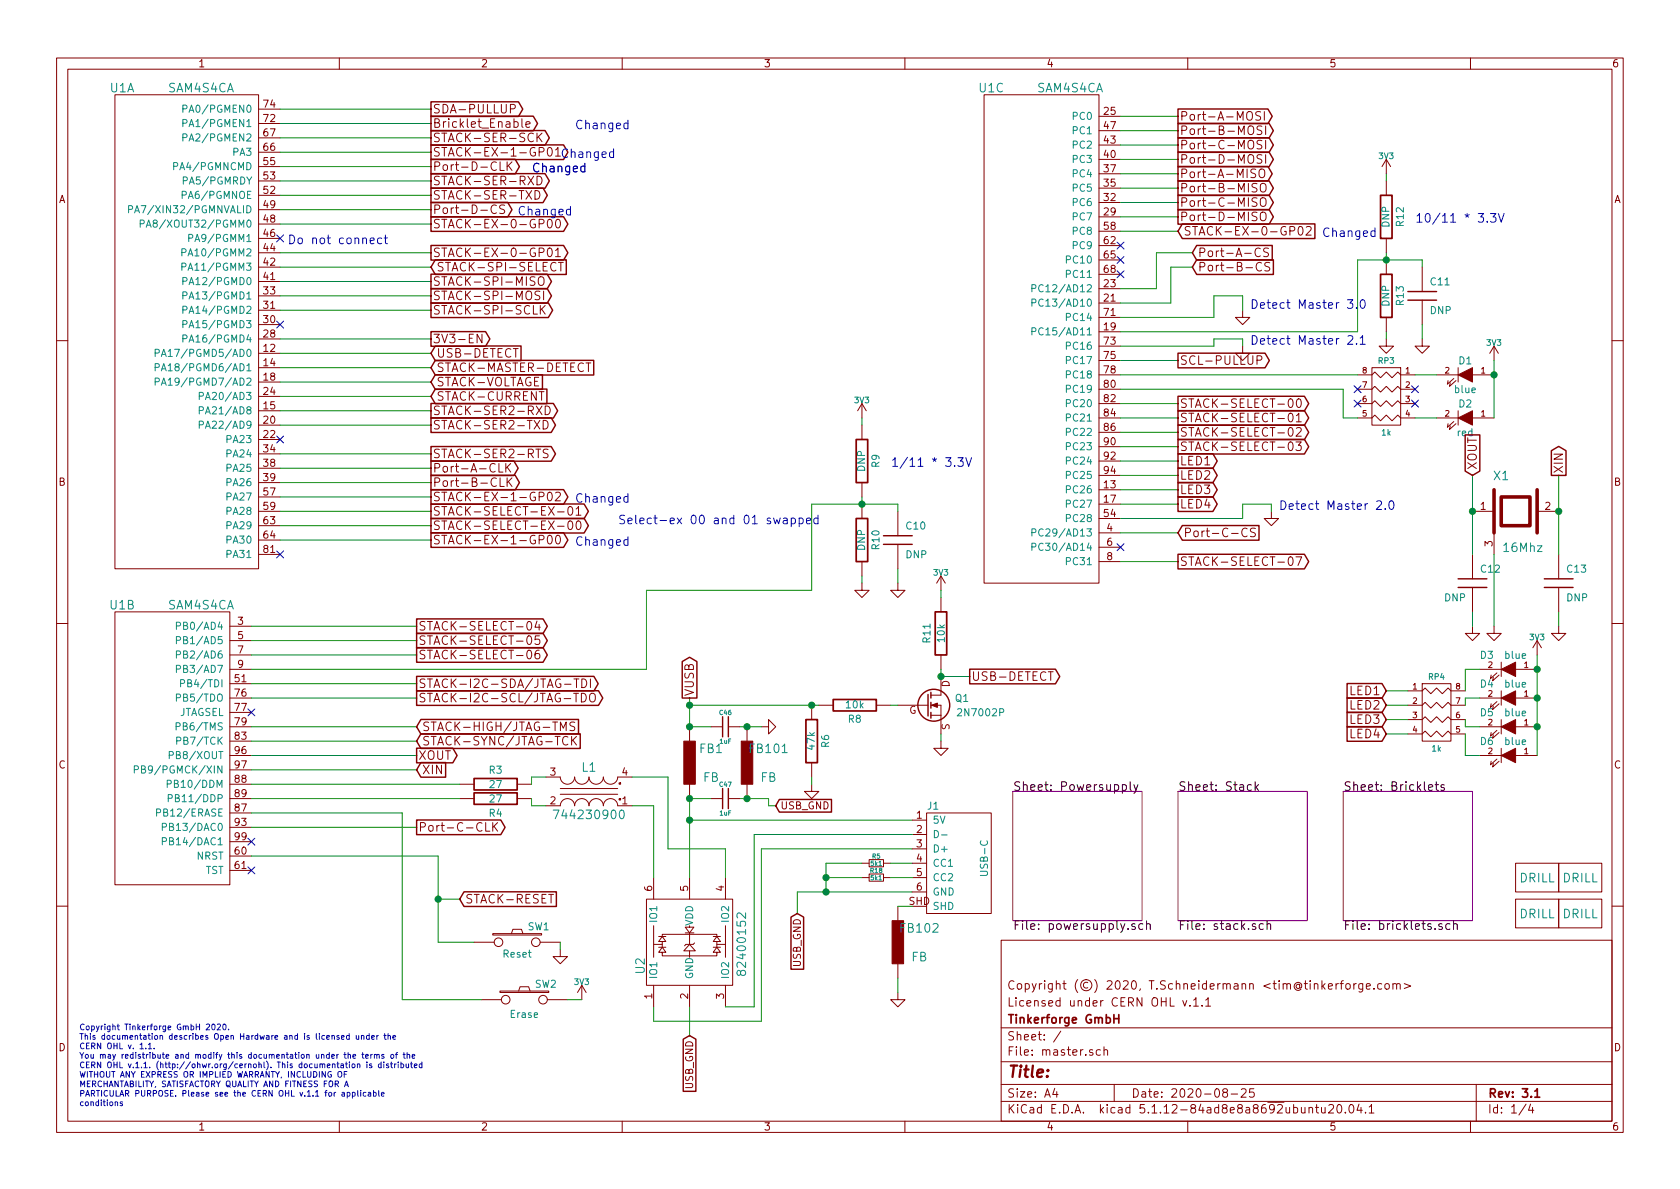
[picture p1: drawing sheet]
<svg xmlns="http://www.w3.org/2000/svg" width="297mm" height="210mm" viewBox="0 0 297 210" stroke-linecap="round" stroke-linejoin="round" font-family="sans-serif">
<defs><g id="words">
<text font-size="2.8" fill="#840000" x="178" y="190.5">Title:</text>
<g font-size="2.1" fill="#008484">
<text x="19.5" y="16.3">U1A</text>
<text x="29.8" y="16.3">SAM4S4CA</text>
<text x="173.2" y="16.3">U1C</text>
<text x="183.5" y="16.3">SAM4S4CA</text>
<text x="264.1" y="84.9">X1</text>
<text x="266" y="97.6">16Mhz</text>
<text x="19.5" y="107.8">U1B</text>
<text x="29.8" y="107.8">SAM4S4CA</text>
<text x="102.9" y="136.5">L1</text>
<text x="123.7" y="133.2">FB1</text>
<text x="132.7" y="133.2">FB101</text>
<text x="124.3" y="138.2">FB</text>
<text x="134.5" y="138.2">FB</text>
<text x="98.8" y="144.9">744230900</text>
<text x="268.7" y="156">DRILL</text>
<text x="276.3" y="156">DRILL</text>
<text x="159.4" y="164.9">FB102</text>
<text x="268.7" y="162.4">DRILL</text>
<text x="276.3" y="162.4">DRILL</text>
<text x="114" y="172.2" transform="rotate(-90 114 172.2)">U2</text>
<text x="131.9" y="171.7" transform="rotate(-90 131.9 171.7)">82400152</text>
<text x="161.2" y="170">FB</text>
</g>
<g font-size="2.1" fill="#840000">
<text x="76.5" y="22.6">Bricklet_Enable</text>
<text x="76.5" y="20.1">SDA-PULLUP</text>
<text x="208.5" y="23.9">Port-B-MOSI</text>
<text x="208.5" y="21.3">Port-A-MOSI</text>
<text x="76.5" y="27.7">STACK-EX-1-GP01</text>
<text x="76.5" y="25.1">STACK-SER-SCK</text>
<text x="208.5" y="29">Port-D-MOSI</text>
<text x="208.5" y="26.4">Port-C-MOSI</text>
<text x="76.5" y="30.2">Port-D-CLK</text>
<text x="76.5" y="35.3">STACK-SER-TXD</text>
<text x="76.5" y="32.8">STACK-SER-RXD</text>
<text x="208.5" y="34">Port-B-MISO</text>
<text x="208.5" y="31.5">Port-A-MISO</text>
<text x="76.5" y="37.8">Port-D-CS</text>
<text x="76.5" y="40.4">STACK-EX-0-GP00</text>
<text x="208.5" y="39.1">Port-D-MISO</text>
<text x="208.5" y="36.6">Port-C-MISO</text>
<text x="209.2" y="41.7">STACK-EX-0-GP02</text>
<text x="76.5" y="45.5">STACK-EX-0-GP01</text>
<text x="211.7" y="45.5">Port-A-CS</text>
<text x="76.5" y="50.5">STACK-SPI-MISO</text>
<text x="76.5" y="53.1">STACK-SPI-MOSI</text>
<text x="77.1" y="48">STACK-SPI-SELECT</text>
<text x="211.7" y="48">Port-B-CS</text>
<text x="76.5" y="55.6">STACK-SPI-SCLK</text>
<text x="76.5" y="60.7">3V3-EN</text>
<text x="77.1" y="65.8">STACK-MASTER-DETECT</text>
<text x="77.1" y="63.2">USB-DETECT</text>
<text x="208.5" y="64.5">SCL-PULLUP</text>
<text x="77.1" y="70.9">STACK-CURRENT</text>
<text x="77.1" y="68.3">STACK-VOLTAGE</text>
<text x="76.5" y="73.4">STACK-SER2-RXD</text>
<text x="76.5" y="75.9">STACK-SER2-TXD</text>
<text x="208.5" y="77.2">STACK-SELECT-02</text>
<text x="208.5" y="74.7">STACK-SELECT-01</text>
<text x="208.5" y="72.1">STACK-SELECT-00</text>
<text x="76.5" y="81">STACK-SER2-RTS</text>
<text x="76.5" y="83.6">Port-A-CLK</text>
<text x="208.5" y="82.3">LED1</text>
<text x="208.5" y="79.8">STACK-SELECT-03</text>
<text x="261.1" y="83.2" transform="rotate(-90 261.1 83.2)">XOUT</text>
<text x="276.4" y="83.8" transform="rotate(-90 276.4 83.8)">XIN</text>
<text x="76.5" y="88.6">STACK-EX-1-GP02</text>
<text x="76.5" y="86.1">Port-B-CLK</text>
<text x="208.5" y="84.8">LED2</text>
<text x="208.5" y="87.4">LED3</text>
<text x="208.5" y="89.9">LED4</text>
<text x="76.5" y="93.7">STACK-SELECT-EX-00</text>
<text x="76.5" y="91.2">STACK-SELECT-EX-01</text>
<text x="209.2" y="95">Port-C-CS</text>
<text x="76.5" y="96.3">STACK-EX-1-GP00</text>
<text x="208.5" y="100.1">STACK-SELECT-07</text>
<text x="73.9" y="111.5">STACK-SELECT-04</text>
<text x="73.9" y="114">STACK-SELECT-05</text>
<text x="73.9" y="116.6">STACK-SELECT-06</text>
<text x="73.9" y="124.2">STACK-I2C-SCL/JTAG-TDO</text>
<text x="73.9" y="121.7">STACK-I2C-SDA/JTAG-TDI</text>
<text x="122.7" y="123.2" transform="rotate(-90 122.7 123.2)">VUSB</text>
<text x="171.7" y="120.4">USB-DETECT</text>
<text x="238.8" y="125.5">LED2</text>
<text x="238.8" y="122.9">LED1</text>
<text x="74.6" y="131.8">STACK-SYNC/JTAG-TCK</text>
<text x="74.6" y="129.3">STACK-HIGH/JTAG-TMS</text>
<text x="238.8" y="130.6">LED4</text>
<text x="238.8" y="128">LED3</text>
<text x="73.9" y="134.4">XOUT</text>
<text x="74.6" y="136.9">XIN</text>
<text x="73.9" y="147.1">Port-C-CLK</text>
<text x="82.2" y="159.8">STACK-RESET</text>
<text x="178" y="178">Licensed under CERN OHL v.1.1</text>
<text x="178" y="175">Copyright (©) 2020, T.Schneidermann &lt;tim@tinkerforge.com&gt;</text>
<text x="178" y="184">Sheet: /</text>
<text x="178" y="181">Tinkerforge GmbH</text>
<text x="178" y="186.7">File: master.sch</text>
<text x="178" y="196.9">KiCad E.D.A. kicad 5.1.12-84ad8e8a8692ubuntu20.04.1</text>
<text x="178" y="194.1">Size: A4</text>
<text x="200" y="194.1">Date: 2020-08-25</text>
<text x="263" y="194.1">Rev: 3.1</text>
<text x="263" y="196.9">Id: 1/4</text>
</g>
<g font-size="2.1" fill="#0000c2">
<text x="101.6" y="22.9">Changed</text>
<text x="99.1" y="27.9">Changed</text>
<text x="94" y="30.5">Changed</text>
<text x="91.4" y="38.1">Changed</text>
<text x="233.7" y="41.9">Changed</text>
<text x="250.2" y="39.4">10/11 * 3.3V</text>
<text x="50.8" y="43.2">Do not connect</text>
<text x="221" y="54.6">Detect Master 3.0</text>
<text x="221" y="61">Detect Master 2.1</text>
<text x="157.5" y="82.5">1/11 * 3.3V</text>
<text x="101.6" y="88.9">Changed</text>
<text x="109.2" y="92.7">Select-ex 00 and 01 swapped</text>
<text x="226.1" y="90.2">Detect Master 2.0</text>
<text x="101.6" y="96.5">Changed</text>
</g>
<g font-size="2.1">
<text x="179.1" y="139.8">Sheet: Powersupply</text>
<text x="208.3" y="139.8">Sheet: Stack</text>
<text x="237.5" y="139.8">Sheet: Bricklets</text>
<text x="179.1" y="164.4">File: powersupply.sch</text>
<text x="208.3" y="164.4">File: stack.sch</text>
<text x="237.5" y="164.4">File: bricklets.sch</text>
</g>
<g font-size="1.8" fill="#840000">
<text x="35" y="11.9">1</text>
<text x="85" y="11.9">2</text>
<text x="135" y="11.9">3</text>
<text x="185" y="11.9">4</text>
<text x="235" y="11.9">5</text>
<text x="285" y="11.9">6</text>
<text x="46.7" y="21.6">72</text>
<text x="46.7" y="19">74</text>
<text x="195.2" y="20.3">25</text>
<text x="195.2" y="22.9">47</text>
<text x="46.7" y="29.2">55</text>
<text x="46.7" y="26.7">66</text>
<text x="46.7" y="24.1">67</text>
<text x="195.2" y="27.9">40</text>
<text x="195.2" y="25.4">43</text>
<text x="10.4" y="35.9">A</text>
<text x="46.7" y="34.3">52</text>
<text x="46.7" y="31.7">53</text>
<text x="195.2" y="35.6">32</text>
<text x="195.2" y="33">35</text>
<text x="195.2" y="30.5">37</text>
<text x="285.4" y="35.9">A</text>
<text x="46.7" y="41.9">46</text>
<text x="46.7" y="39.4">48</text>
<text x="46.7" y="36.8">49</text>
<text x="195.2" y="38.1">29</text>
<text x="195.2" y="40.6">58</text>
<text x="46.7" y="47">42</text>
<text x="46.7" y="44.4">44</text>
<text x="195.2" y="43.2">62</text>
<text x="195.2" y="45.7">65</text>
<text x="46.7" y="52.1">33</text>
<text x="46.7" y="49.5">41</text>
<text x="195.2" y="53.3">21</text>
<text x="195.2" y="50.8">23</text>
<text x="195.2" y="48.3">68</text>
<text x="46.7" y="59.7">28</text>
<text x="46.7" y="57.1">30</text>
<text x="46.7" y="54.6">31</text>
<text x="195.2" y="58.4">19</text>
<text x="195.2" y="55.9">71</text>
<text x="46.7" y="62.2">12</text>
<text x="46.7" y="64.8">14</text>
<text x="195.2" y="61">73</text>
<text x="195.2" y="63.5">75</text>
<text x="46.7" y="67.3">18</text>
<text x="46.7" y="69.8">24</text>
<text x="195.2" y="66">78</text>
<text x="195.2" y="68.6">80</text>
<text x="195.2" y="71.1">82</text>
<text x="46.7" y="72.4">15</text>
<text x="46.7" y="74.9">20</text>
<text x="46.7" y="77.5">22</text>
<text x="195.2" y="73.7">84</text>
<text x="195.2" y="76.2">86</text>
<text x="46.7" y="80">34</text>
<text x="46.7" y="82.5">38</text>
<text x="195.2" y="78.7">90</text>
<text x="195.2" y="81.3">92</text>
<text x="195.2" y="83.8">94</text>
<text x="10.4" y="85.9">B</text>
<text x="46.7" y="85.1">39</text>
<text x="46.7" y="87.6">57</text>
<text x="195.2" y="86.4">13</text>
<text x="195.2" y="88.9">17</text>
<text x="285.4" y="85.9">B</text>
<text x="46.7" y="90.2">59</text>
<text x="46.7" y="92.7">63</text>
<text x="46.7" y="95.2">64</text>
<text x="195.2" y="91.4">54</text>
<text x="195.7" y="94">4</text>
<text x="261.8" y="90.2">1</text>
<text x="273.2" y="90.2">2</text>
<text x="46.7" y="97.8">81</text>
<text x="195.7" y="96.5">6</text>
<text x="195.7" y="99.1">8</text>
<text x="263.9" y="96.6" transform="rotate(-90 263.9 96.6)">3</text>
<text x="42.1" y="110.5">3</text>
<text x="42.1" y="113">5</text>
<text x="42.1" y="115.6">7</text>
<text x="42.1" y="118.1">9</text>
<text x="41.6" y="120.6">51</text>
<text x="41.6" y="123.2">76</text>
<text x="41.6" y="125.7">77</text>
<text x="167.9" y="121.5" transform="rotate(-90 167.9 121.5)">D</text>
<text x="41.6" y="128.3">79</text>
<text x="41.6" y="130.8">83</text>
<text x="160.7" y="126.2">G</text>
<text x="167.9" y="129.1" transform="rotate(-90 167.9 129.1)">S</text>
<text x="10.4" y="135.9">C</text>
<text x="41.6" y="133.3">96</text>
<text x="41.6" y="135.9">97</text>
<text x="97.3" y="137.2">3</text>
<text x="110" y="137.2">4</text>
<text x="285.4" y="135.9">C</text>
<text x="41.6" y="143.5">87</text>
<text x="41.6" y="138.4">88</text>
<text x="41.6" y="141">89</text>
<text x="97.3" y="142.2">2</text>
<text x="110" y="142.2">1</text>
<text x="137.9" y="143.1">USB_GND</text>
<text x="41.6" y="146">93</text>
<text x="41.6" y="148.6">99</text>
<text x="162.1" y="144.8">1</text>
<text x="162.1" y="147.3">2</text>
<text x="162.1" y="149.9">3</text>
<text x="41.6" y="151.1">60</text>
<text x="41.6" y="153.7">61</text>
<text x="162.1" y="152.4">4</text>
<text x="162.1" y="154.9">5</text>
<text x="115.3" y="157.6" transform="rotate(-90 115.3 157.6)">6</text>
<text x="121.7" y="157.6" transform="rotate(-90 121.7 157.6)">5</text>
<text x="128" y="157.6" transform="rotate(-90 128 157.6)">4</text>
<text x="160.7" y="160">SHD</text>
<text x="162.1" y="157.5">6</text>
<text x="141.6" y="171" transform="rotate(-90 141.6 171)">USB_GND</text>
<text x="115.3" y="176.6" transform="rotate(-90 115.3 176.6)">1</text>
<text x="121.7" y="176.6" transform="rotate(-90 121.7 176.6)">2</text>
<text x="128" y="176.6" transform="rotate(-90 128 176.6)">3</text>
<text x="10.4" y="185.9">D</text>
<text x="285.4" y="185.9">D</text>
<text x="122.6" y="192.6" transform="rotate(-90 122.6 192.6)">USB_GND</text>
<text x="35" y="199.9">1</text>
<text x="85" y="199.9">2</text>
<text x="135" y="199.9">3</text>
<text x="185" y="199.9">4</text>
<text x="235" y="199.9">5</text>
<text x="285" y="199.9">6</text>
</g>
<g font-size="1.8" fill="#008484">
<text x="33.3" y="22.5">PA1/PGMEN1</text>
<text x="33.3" y="19.9">PA0/PGMEN0</text>
<text x="189.9" y="21.2">PC0</text>
<text x="189.9" y="23.7">PC1</text>
<text x="33.3" y="25">PA2/PGMEN2</text>
<text x="41.3" y="27.6">PA3</text>
<text x="189.9" y="28.8">PC3</text>
<text x="189.9" y="26.3">PC2</text>
<text x="31.4" y="30.1">PA4/PGMNCMD</text>
<text x="32.9" y="35.2">PA6/PGMNOE</text>
<text x="33" y="32.6">PA5/PGMRDY</text>
<text x="189.9" y="33.9">PC5</text>
<text x="189.9" y="31.4">PC4</text>
<text x="24.7" y="37.7">PA7/XIN32/PGMNVALID</text>
<text x="26.9" y="40.3">PA8/XOUT32/PGMM0</text>
<text x="189.9" y="39">PC7</text>
<text x="189.9" y="36.4">PC6</text>
<text x="189.9" y="41.5">PC8</text>
<text x="245.7" y="40.2" transform="rotate(-90 245.7 40.2)">DNP</text>
<text x="248.2" y="40" transform="rotate(-90 248.2 40)">R12</text>
<text x="33.3" y="47.9">PA11/PGMM3</text>
<text x="33.3" y="45.3">PA10/PGMM2</text>
<text x="34.3" y="42.8">PA9/PGMM1</text>
<text x="188.9" y="46.6">PC10</text>
<text x="189.9" y="44.1">PC9</text>
<text x="33.5" y="53">PA13/PGMD1</text>
<text x="33.5" y="50.4">PA12/PGMD0</text>
<text x="183.8" y="51.7">PC12/AD12</text>
<text x="188.9" y="49.1">PC11</text>
<text x="248.2" y="53.9" transform="rotate(-90 248.2 53.9)">R13</text>
<text x="253" y="50.5">C11</text>
<text x="33.5" y="58">PA15/PGMD3</text>
<text x="33.5" y="55.5">PA14/PGMD2</text>
<text x="183.8" y="59.3">PC15/AD11</text>
<text x="183.8" y="54.2">PC13/AD10</text>
<text x="188.9" y="56.8">PC14</text>
<text x="245.7" y="54.2" transform="rotate(-90 245.7 54.2)">DNP</text>
<text x="252.9" y="55.5">DNP</text>
<text x="29.5" y="63.1">PA17/PGMD5/AD0</text>
<text x="29.5" y="65.7">PA18/PGMD6/AD1</text>
<text x="33.5" y="60.6">PA16/PGMD4</text>
<text x="188.9" y="61.8">PC16</text>
<text x="188.9" y="64.4">PC17</text>
<text x="258" y="64.4">D1</text>
<text x="29.5" y="68.2">PA19/PGMD7/AD2</text>
<text x="36.2" y="70.7">PA20/AD3</text>
<text x="188.9" y="66.9">PC18</text>
<text x="188.9" y="69.5">PC19</text>
<text x="257.3" y="69.5">blue</text>
<text x="36.2" y="73.3">PA21/AD8</text>
<text x="36.2" y="75.8">PA22/AD9</text>
<text x="188.9" y="72">PC20</text>
<text x="188.9" y="74.5">PC21</text>
<text x="188.9" y="77.1">PC22</text>
<text x="257.7" y="77.1">red</text>
<text x="258" y="72.1">D2</text>
<text x="40.3" y="78.4">PA23</text>
<text x="40.3" y="80.9">PA24</text>
<text x="40.3" y="83.4">PA25</text>
<text x="153" y="83.4" transform="rotate(-90 153 83.4)">DNP</text>
<text x="155.5" y="82.6" transform="rotate(-90 155.5 82.6)">R9</text>
<text x="188.9" y="79.6">PC23</text>
<text x="188.9" y="82.2">PC24</text>
<text x="40.3" y="86">PA26</text>
<text x="40.3" y="88.5">PA27</text>
<text x="188.9" y="87.2">PC26</text>
<text x="188.9" y="89.8">PC27</text>
<text x="188.9" y="84.7">PC25</text>
<text x="40.3" y="91.1">PA28</text>
<text x="40.3" y="93.6">PA29</text>
<text x="160.3" y="93.6">C10</text>
<text x="183.8" y="94.9">PC29/AD13</text>
<text x="188.9" y="92.3">PC28</text>
<text x="40.3" y="96.1">PA30</text>
<text x="40.3" y="98.7">PA31</text>
<text x="153" y="97.4" transform="rotate(-90 153 97.4)">DNP</text>
<text x="155.5" y="97.1" transform="rotate(-90 155.5 97.1)">R10</text>
<text x="160.2" y="98.7">DNP</text>
<text x="183.8" y="97.4">PC30/AD14</text>
<text x="188.9" y="99.9">PC31</text>
<text x="261.9" y="101.3">C12</text>
<text x="277.1" y="101.3">C13</text>
<text x="255.4" y="106.3">DNP</text>
<text x="277" y="106.3">DNP</text>
<text x="32.2" y="111.4">PB0/AD4</text>
<text x="32.2" y="113.9">PB1/AD5</text>
<text x="164.5" y="113.6" transform="rotate(-90 164.5 113.6)">R11</text>
<text x="167.1" y="113.5" transform="rotate(-90 167.1 113.5)">10k</text>
<text x="32.2" y="116.5">PB2/AD6</text>
<text x="32.2" y="119">PB3/AD7</text>
<text x="261.8" y="116.5">D3</text>
<text x="266.2" y="116.5">blue</text>
<text x="32" y="124.1">PB5/TDO</text>
<text x="32.8" y="121.5">PB4/TDI</text>
<text x="149.7" y="125.3">10k</text>
<text x="168.9" y="124.1">Q1</text>
<text x="261.8" y="121.6">D4</text>
<text x="266.2" y="121.6">blue</text>
<text x="31.5" y="126.6">JTAGSEL</text>
<text x="32" y="129.2">PB6/TMS</text>
<text x="32.1" y="131.7">PB7/TCK</text>
<text x="150" y="127.8">R8</text>
<text x="169.7" y="126.7">2N7002P</text>
<text x="261.8" y="126.7">D5</text>
<text x="261.8" y="131.7">D6</text>
<text x="266.2" y="126.7">blue</text>
<text x="266.2" y="131.7">blue</text>
<text x="25.7" y="136.8">PB9/PGMCK/XIN</text>
<text x="30.8" y="134.2">PB8/XOUT</text>
<text x="86.5" y="136.8">R3</text>
<text x="144.1" y="132.5" transform="rotate(-90 144.1 132.5)">47k</text>
<text x="146.6" y="132.2" transform="rotate(-90 146.6 132.2)">R6</text>
<text x="30.7" y="139.3">PB10/DDM</text>
<text x="31" y="141.9">PB11/DDP</text>
<text x="86.7" y="139.4">27</text>
<text x="86.7" y="141.9">27</text>
<text x="164" y="143.2">J1</text>
<text x="28.6" y="144.4">PB12/ERASE</text>
<text x="29.9" y="146.9">PB13/DAC0</text>
<text x="29.9" y="149.5">PB14/DAC1</text>
<text x="86.5" y="144.4">R4</text>
<text x="164.8" y="145.7">5V</text>
<text x="34.8" y="152">NRST</text>
<text x="36.3" y="154.6">TST</text>
<text x="164.8" y="150.7">D+</text>
<text x="164.8" y="153.3">CC1</text>
<text x="164.8" y="155.8">CC2</text>
<text x="174.7" y="154.6" transform="rotate(-90 174.7 154.6)">USB-C</text>
<text x="164.8" y="158.4">GND</text>
<text x="164.8" y="160.9">SHD</text>
<text x="93.3" y="164.5">SW1</text>
<text x="116.2" y="162.9" transform="rotate(-90 116.2 162.9)">IO1</text>
<text x="122.6" y="163.7" transform="rotate(-90 122.6 163.7)">VDD</text>
<text x="128.9" y="162.9" transform="rotate(-90 128.9 162.9)">IO2</text>
<text x="89" y="169.3">Reset</text>
<text x="116.2" y="173.2" transform="rotate(-90 116.2 173.2)">IO1</text>
<text x="122.6" y="173.2" transform="rotate(-90 122.6 173.2)">GND</text>
<text x="128.9" y="173.2" transform="rotate(-90 128.9 173.2)">IO2</text>
<text x="94.6" y="174.7">SW2</text>
<text x="90.3" y="180">Erase</text>
</g>
<g font-size="1.4" fill="#008484">
<text x="243.9" y="28.1">3V3</text>
<text x="243.7" y="64.3">RP3</text>
<text x="262.9" y="61.1">3V3</text>
<text x="151.2" y="71.3">3V3</text>
<text x="244.3" y="77">1k</text>
<text x="165.1" y="101.8">3V3</text>
<text x="270.5" y="113.2">3V3</text>
<text x="252.6" y="120.2">RP4</text>
<text x="253.2" y="132.9">1k</text>
<text x="101.6" y="174.2">3V3</text>
</g>
<g font-size="1.4" fill="#840000">
<text x="240.9" y="71.1">6</text>
<text x="240.9" y="68.6">7</text>
<text x="240.9" y="66">8</text>
<text x="248.5" y="66">1</text>
<text x="248.5" y="68.6">2</text>
<text x="248.5" y="71.1">3</text>
<text x="255.5" y="66">2</text>
<text x="261.9" y="66">1</text>
<text x="240.9" y="73.7">5</text>
<text x="248.5" y="73.7">4</text>
<text x="255.5" y="73.7">2</text>
<text x="261.9" y="73.7">1</text>
<text x="263.1" y="118.1">2</text>
<text x="269.5" y="118.1">1</text>
<text x="249.8" y="121.9">1</text>
<text x="249.8" y="124.5">2</text>
<text x="257.4" y="124.5">7</text>
<text x="257.4" y="121.9">8</text>
<text x="263.1" y="123.2">2</text>
<text x="269.5" y="123.2">1</text>
<text x="249.8" y="127">3</text>
<text x="249.8" y="129.5">4</text>
<text x="257.4" y="129.5">5</text>
<text x="257.4" y="127">6</text>
<text x="263.1" y="128.3">2</text>
<text x="269.5" y="128.3">1</text>
<text x="263.1" y="133.3">2</text>
<text x="269.5" y="133.3">1</text>
</g>
<g font-size="1.4" fill="#0000c2">
<text x="14" y="182.2">Copyright Tinkerforge GmbH 2020.</text>
<text x="14" y="183.8">This documentation describes Open Hardware and is licensed under the</text>
<text x="14" y="185.5">CERN OHL v. 1.1.</text>
<text x="14" y="187.2">You may redistribute and modify this documentation under the terms of the</text>
<text x="14" y="188.9">CERN OHL v.1.1. (http://ohwr.org/cernohl). This documentation is distributed</text>
<text x="14" y="190.5">WITHOUT ANY EXPRESS OR IMPLIED WARRANTY, INCLUDING OF</text>
<text x="14" y="192.2">MERCHANTABILITY, SATISFACTORY QUALITY AND FITNESS FOR A</text>
<text x="14" y="193.9">PARTICULAR PURPOSE. Please see the CERN OHL v.1.1 for applicable</text>
<text x="14" y="195.6">conditions</text>
</g>
<g font-size="1.1" fill="#008484">
<text x="127.3" y="126.4">C46</text>
<text x="127.3" y="131.5">1uF</text>
<text x="127.3" y="139.1">C47</text>
<text x="127.3" y="144.2">1uF</text>
<text x="153.9" y="154.4">R18</text>
<text x="154" y="155.6">5k1</text>
<text x="154" y="153.1">5k1</text>
<text x="154.3" y="151.8">R5</text>
</g>
</g></defs>
<g fill="none" stroke="#840000" stroke-width=".18">
<path d="M10 10.3h277v189.9h-277zM12 12.2h273v186.1h-273zM20.3 16.8h25.4v83.8h-25.4zM45.7 19.3h3.8M60 10.3v1.9M90.2 19.2h.8l.1-.2-.1-.4-.2-.1h-.6v1.5M110 10.3v1.9M160 10.3v1.9M174 16.8h20.3v86.3h-20.3zM210 10.3v1.9M220.5 19.9a.54 .54 0 0 1 .9 0 1.04 1.04 0 0 1-.3 1.4 .53 .53 0 0 1-.7-.6zM222.9 19.8l-.6-.1-.3 .3 .1 .3 .7 .4v.4a.62 .62 0 0 1-.8 .1"/>
<path d="M223.5 19.7v1.6M260 10.3v1.9M45.7 39.6h3.8M45.7 37.1h3.8M45.7 34.5h3.8M45.7 32h3.8M45.7 29.5h3.8M45.7 26.9h3.8M45.7 24.4h3.8M45.7 21.8h3.8M87.8 36.4a.62 .62 0 0 0-.8 0 .62 .62 0 0 0-.2 .7 .57 .57 0 0 0 .3 .6 .57 .57 0 0 0 .7-.1M88.4 28.6v1.5h.8"/>
<path d="M89.2 36.3a.68 .68 0 0 0-.8 .1v.4l.8 .4v.4a.62 .62 0 0 1-.9 .1M89.7 28.6v1.5M89.9 29.3l.6 .8M90.5 28.6l-.8 .9M92.3 21v1.3l.2 .2M93 22l.7-.1-.1-.3-.4-.1-.2 .2 .1 .7h.5M94.6 33.7a.77 .77 0 0 1 .9 .8 .77 .77 0 0 1-.9 .7zM94.9 31.2a.77 .77 0 0 1 .9 .7 .77 .77 0 0 1-.9 .8zM94.9 23.5v1.6M95.2 24.2l.6 .9M95.3 26.9l.7-.1 .2-.2-.1-.4-.2-.1h-.6v1.5M95.3 39.6l.7-.1 .2-.2-.1-.4-.2-.1h-.6v1.5"/>
<path d="M95.8 23.5l-.9 .9M96.9 26.2l.2-.1a.82 .82 0 0 1 .6 .6 .82 .82 0 0 1-.3 .8l-.1 .1a.86 .86 0 0 1-.4-1.4zM96.9 38.9l.2-.1a.82 .82 0 0 1 .6 .6 .82 .82 0 0 1-.3 .8l-.1 .1a.86 .86 0 0 1-.4-1.4zM98.2 26.5l.5-.4v1.5M98.2 27.6h.9M98.4 38.9l.2-.1a.81 .81 0 0 1 .3 1.4l-.2 .1a.84 .84 0 0 1-.3-1.4zM194.3 20.6h3.8M194.3 38.3h3.8M194.3 35.8h3.8M194.3 33.3h3.8M194.3 30.7h3.8M194.3 28.2h3.8"/>
<path d="M194.3 25.6h3.8M194.3 23.1h3.8M220.7 27.6l.2-.2a.52 .52 0 0 1 .7 .2 1.04 1.04 0 0 1-.3 1.3l-.4-.1a1.23 1.23 0 0 1-.2-1.2zM220.7 25l.2-.1a.52 .52 0 0 1 .7 .1 1.04 1.04 0 0 1-.3 1.3h-.4a1.23 1.23 0 0 1-.2-1.3zM220.7 22.5l.2-.2a.52 .52 0 0 1 .7 .2 1.04 1.04 0 0 1-.3 1.3l-.4-.1a1.23 1.23 0 0 1-.2-1.2zM222 30l-.6-.1-.2 .1v.5l.7 .3 .1 .3-.3 .3-.5-.1M222.2 32.5a.68 .68 0 0 0-.8 .1v.4l.8 .4v.4a.62 .62 0 0 1-.8 .1M222.2 37.6a.68 .68 0 0 0-.8 0v.5l.8 .3v.5a.62 .62 0 0 1-.8 .1M222.2 35a.68 .68 0 0 0-.8 .1v.5l.8 .3v.4a.62 .62 0 0 1-.8 .1M222.7 30.1l.3-.2a.53 .53 0 0 1 .6 .5v.5a.51 .51 0 0 1-.8 .4 1.14 1.14 0 0 1-.1-1.2zM222.9 32.6a.53 .53 0 0 1 .6-.2 .53 .53 0 0 1 .4 .5v.5a.51 .51 0 0 1-.6 .6 .51 .51 0 0 1-.5-.6zM222.9 37.7a.53 .53 0 0 1 .6-.2 .53 .53 0 0 1 .4 .5v.5a.51 .51 0 0 1-.6 .6 .51 .51 0 0 1-.5-.6z"/>
<path d="M222.9 35.2a.53 .53 0 0 1 .6-.2 .53 .53 0 0 1 .4 .5v.5a.51 .51 0 0 1-.6 .5 .51 .51 0 0 1-.5-.5zM223.1 27.4a.62 .62 0 0 0-.8 .1v.4l.7 .3 .1 .4-.3 .3-.6-.1M223.1 24.9a.62 .62 0 0 0-.8 0v.5l.7 .3 .1 .3-.3 .3h-.6M223.1 22.3a.62 .62 0 0 0-.8 .1v.5l.7 .2 .1 .4-.3 .3-.6-.1M223.8 22.3v1.5M223.8 24.8v1.5M223.8 27.4v1.5M245.1 28.2v2.5M245.1 32v2.5M245.1 28.2l.8 1.3M245.1 28.2l-.8 1.3M45.7 59.9h3.8"/>
<path d="M45.7 57.4h3.8M45.7 54.9h3.8M45.7 52.3h3.8M45.7 49.8h3.8M45.7 47.2h3.8M45.7 44.7h3.8M45.7 42.2h3.8M85.2 59.1v1.5l-.8-1.5v1.5M94.3 54v1.5h.7M94.6 49a.62 .62 0 0 0-.8 .1v.4l.6 .3 .2 .4-.3 .3-.6-.1M95.2 49.1l.2-.1a.52 .52 0 0 1 .7 .1 1.04 1.04 0 0 1-.3 1.4l-.4-.1a1.23 1.23 0 0 1-.2-1.3zM95.3 44.6h.7l.2-.2-.1-.4-.2-.1h-.6v1.5"/>
<path d="M95.5 51.6l-.6-.1-.2 .1v.5l.6 .2 .2 .4-.3 .3-.6-.1M95.5 54v1.5M95.8 54.7l.6 .8M96.1 51.5v1.5M96.4 54l-.9 .9M96.9 44l.2-.1a.82 .82 0 0 1 .6 .6 .82 .82 0 0 1-.3 .8l-.1 .1a.86 .86 0 0 1-.4-1.4zM98.2 44.3l.5-.4v1.5M98.2 45.4h.9M98.3 46.5a.62 .62 0 0 0-.8 0 .62 .62 0 0 0-.1 .8 .56 .56 0 0 0 .2 .6 .56 .56 0 0 0 .7-.1M98.7 46.4h.9M99.2 46.4v1.5M194.3 58.7h3.8"/>
<path d="M194.3 53.6h3.8M194.3 51h3.8M194.3 40.9h3.8M194.3 43.4h3.8M194.3 46h3.8M194.3 48.5h3.8M194.3 56.1h3.8M219.7 54.9v1.2h1.3l-1.3 1.3-1.3-1.3h1.3M222.8 44a.62 .62 0 0 0-.7 0 .62 .62 0 0 0-.2 .7 .56 .56 0 0 0 .3 .6 .56 .56 0 0 0 .6-.1M223 46.5a.62 .62 0 0 0-.7 0 .62 .62 0 0 0-.2 .8 .57 .57 0 0 0 .3 .5 .57 .57 0 0 0 .6 0M224.3 43.9a.62 .62 0 0 0-.8 .1v.4l.6 .3 .2 .4-.3 .3-.6-.1M224.5 46.5a.68 .68 0 0 0-.8 0v.5l.7 .3v.5a.62 .62 0 0 1-.8 0"/>
<path d="M228.1 40.8h.7l.1-.2v-.4l-.3-.1h-.5v1.5M229.6 40.2l.3-.1a.82 .82 0 0 1 .6 .6 .82 .82 0 0 1-.4 .8l-.1 .1a.86 .86 0 0 1-.4-1.4zM231 40.2l.5-.1 .2 .1 .1 .3-.9 1.1h.9M245.1 59.9v1.3h1.3l-1.3 1.3-1.3-1.3h1.3M245.1 42.2v2.5M245.1 46v2.5M245.1 56.1v2.6M251.5 59.9v1.3h1.2l-1.2 1.3-1.3-1.3h1.3M251.5 47.2v4.4M251.5 53.1v4.3M10 60.2h2M45.7 62.5h3.8"/>
<path d="M45.7 65h3.8M45.7 72.6h3.8M45.7 67.6h3.8M45.7 75.2h3.8M45.7 77.7h3.8M45.7 70.1h3.8M90.8 61.6h.8M94.4 74.3l1.1 1.6M94.7 79.4h.9M94.8 71.8l1 1.5M95.3 69.3h.9M95.5 74.3l-1.1 1.6"/>
<path d="M95.8 71.8l-1 1.5M96 74.3a.77 .77 0 0 1 .9 .8 .77 .77 0 0 1-.9 .8zM96.4 71.8a.77 .77 0 0 1 .9 .8 .77 .77 0 0 1-.9 .7zM96.9 79.5l-.6-.1-.3 .3 .1 .3 .8 .4v.4a.62 .62 0 0 1-.9 .1M103.6 64.2h.9M104 64.2v1.5M152.4 71.4v2.5M152.4 75.2v2.5M152.4 71.4l.8 1.2M152.4 71.4l-.8 1.2M194.3 61.2h3.8M194.3 63.7h3.8"/>
<path d="M194.3 66.3h3.8M194.3 68.8h3.8M194.3 71.4h3.8M194.3 73.9h3.8M194.3 76.4h3.8M194.3 79h3.8M219.7 61.2v1.3h1.3l-1.3 1.2-1.3-1.2h1.3M222.2 63.7l.8-.1 .1-.2-.1-.4-.2-.1h-.6v1.5M227.9 78.3l.2-.1a.81 .81 0 0 1 .4 1.3l-.2 .2a.84 .84 0 0 1-.4-1.4zM227.9 75.7l.2-.1a.81 .81 0 0 1 .4 1.4l-.2 .1a.84 .84 0 0 1-.4-1.4zM227.9 73.2l.2-.1a.81 .81 0 0 1 .4 1.3l-.2 .2a.84 .84 0 0 1-.4-1.4zM227.9 70.7l.2-.2a.81 .81 0 0 1 .4 1.4l-.2 .2a.84 .84 0 0 1-.4-1.4z"/>
<path d="M229.1 78.2h1l-.5 .5 .3 .1 .2 .2-.2 .6-.5 .1-.3-.2M229.2 75.7l.6-.1 .2 .1 .1 .3-1 1.1h1M229.2 73.5l.4-.4v1.5M229.2 74.6h.9M229.4 70.7l.3-.2a.97 .97 0 0 1 0 1.6 .84 .84 0 0 1-.3-1.4zM240 73.9h2.6l.5-.5 1 1 1-1 1 1 1-1 .5 .5h2.6M240 71.4h2.6l.5-.5 1 1 1-1 1 1 1-1 .5 .5h2.6M240 68.8h2.6l.5-.5 1 1 1-1 1 1 1-1 .5 .5h2.6M240 66.3h2.6l.5-.5 1 1 1-1 1 1 1-1 .5 .5h2.6M242.6 65h5v10.2h-5zM254 66.3h3.8M254 73.9h3.8"/>
<path d="M257 74.5l-1.1 1.1 .1-.7M257 66.9l-1.1 1 .1-.6M257.4 74.9l-1.1 1 .1-.6M257.4 67.3l-1.1 1 .1-.6M257.8 65v2.6M257.8 72.6v2.6M260.3 66.3h3.9M260.3 73.9h3.9M264.2 61.2v2.5M264.2 61.2l.7 1.3M264.2 61.2l-.8 1.3M285 60.2h2"/>
<path d="M45.7 90.4h3.8M45.7 80.3h3.8M45.7 82.8h3.8M45.7 85.3h3.8M45.7 87.9h3.8M45.7 93h3.8M45.7 95.5h3.8M45.7 98h3.8M88.2 82v1.5h.7M88.4 84.5v1.5h.8M89.4 82v1.5M89.7 84.5v1.5"/>
<path d="M89.7 82.6l.6 .9M89.9 85.1l.6 .9M90.3 82l-.9 .8M90.5 84.5l-.8 .9M95.3 87.8h.7l.2-.3-.1-.3-.2-.2h-.6v1.6M95.3 95.4h.7l.2-.2-.1-.4-.2-.1h-.6v1.5M96.9 87.2l.2-.2a.82 .82 0 0 1 .6 .7 .82 .82 0 0 1-.3 .8l-.1 .1a.86 .86 0 0 1-.4-1.4zM96.9 94.8l.2-.1a.82 .82 0 0 1 .6 .6 .82 .82 0 0 1-.3 .8l-.1 .1a.86 .86 0 0 1-.4-1.4zM98.2 87.2l.6-.2 .2 .2 .1 .3-1 1.1h1M98.4 94.8l.2-.1a.81 .81 0 0 1 .3 1.3l-.2 .2a.84 .84 0 0 1-.3-1.4zM98.6 90.5h1.1M100.5 92.2l.3-.1a.82 .82 0 0 1 .6 .7 .82 .82 0 0 1-.4 .8h-.2l-.3-.3-.1-.6z"/>
<path d="M100.5 89.7l.3-.1a.82 .82 0 0 1 .6 .6 .82 .82 0 0 1-.4 .8l-.2 .1-.3-.3-.1-.6zM101.9 90l.4-.4v1.5M101.9 91.1h.8M102 92.2l.2-.1a.82 .82 0 0 1 .6 .7 .82 .82 0 0 1-.3 .8h-.1a.86 .86 0 0 1-.4-1.4zM152.4 85.3v2.6M152.4 89.1v2.6M152.4 99.3v2.5M158.7 90.4v4.3M158.7 96.3v4.3M194.3 86.6h3.8M194.3 89.1h3.8M194.3 94.2h3.8"/>
<path d="M194.3 91.7h3.8M194.3 96.8h3.8M194.3 99.3h3.8M194.3 81.5h3.8M194.3 84.1h3.8M220.5 93.5a.62 .62 0 0 0-.7 0 .62 .62 0 0 0-.2 .8 .57 .57 0 0 0 .3 .5 .57 .57 0 0 0 .6 0M222 93.5a.68 .68 0 0 0-.8 0v.5l.7 .3v.5a.62 .62 0 0 1-.8 0M224.8 90.4v1.3h1.3l-1.3 1.3-1.3-1.3h1.3M227.9 98.6l.2-.1a.81 .81 0 0 1 .4 1.3l-.2 .2a.84 .84 0 0 1-.4-1.4zM229.1 98.5h1l-.6 1.5M260.3 90.4h3.9M260.3 98v4.4"/>
<path d="M264.2 94.2v3.8M271.8 90.4h3.8M275.6 98v4.4M10 110.3h2M20.3 108.2h20.3v48.3h-20.3zM40.6 110.7h3.8M40.6 113.3h3.8M40.6 115.8h3.8M40.6 118.4h3.8M93.3 112.6l.2-.2a.81 .81 0 0 1 .4 1.4l-.3 .2a.84 .84 0 0 1-.3-1.4zM93.3 115.1l.2-.1a.81 .81 0 0 1 .4 1.4l-.3 .1a.84 .84 0 0 1-.3-1.4zM93.3 110l.2-.1a.81 .81 0 0 1 .4 1.4l-.3 .1a.84 .84 0 0 1-.3-1.4z"/>
<path d="M94.9 109.8l-.3 1.1h.9M95.3 115a.6 .6 0 0 0-.7 .6l.1 .8 .2 .1 .4-.1 .2-.2-.2-.6h-.4l-.3 .2M95.3 110.4v1M95.4 112.4h-.7l-.1 .8 .2-.2 .5 .1 .2 .2-.1 .5-.2 .2h-.4l-.2-.2M152.4 103.1v1.3h1.3l-1.3 1.3-1.3-1.3h1.3M158.7 103.1v1.3h1.3l-1.3 1.3-1.2-1.3h1.2M166.4 101.8v2.6M166.4 105.7v2.5M166.4 115.8v2.6M166.4 119.6v3.3h-1.8M166.4 101.8l.7 1.3M166.4 101.8l-.8 1.3"/>
<path d="M185.3 118.8h.9M260.3 110.7v1.3h1.3l-1.3 1.3-1.2-1.3h1.2M260.3 103.9v4.3M261.6 118.4h3.8M264.2 110.7v1.3h1.2l-1.2 1.3-1.3-1.3h1.3M264.7 119l-1.2 1 .2-.6M265 119.4l-1.1 1 .1-.6M265.4 117.1v2.5M268 118.4h3.8M271.8 113.3l.7 1.2M271.8 113.3v2.5M271.8 113.3l-.8 1.2"/>
<path d="M275.6 110.7v1.3h1.3l-1.3 1.3-1.3-1.3h1.3M275.6 103.9v4.3M285 110.3h2M40.6 128.5h3.8M40.6 120.9h3.8M40.6 123.4h3.8M40.6 126h3.8M40.6 131.1h3.8M40.6 138.7h3.8M40.6 133.6h3.8M40.6 136.1h3.8M81.3 138.7h2.5"/>
<path d="M91.4 138.7h2.6M96.5 137.4h2.6a1.27 1.27 0 0 0 1.2 1.3 1.27 1.27 0 0 0 1.3-1.3 1.27 1.27 0 0 0 1.3 1.3 1.27 1.27 0 0 0 1.2-1.3 1.27 1.27 0 0 0 1.3 1.3 1.27 1.27 0 0 0 1.3-1.3 1.27 1.27 0 0 0 1.2 1.3 1.27 1.27 0 0 0 1.3-1.3h2.6M99.1 139.4h10.1M99.1 129.2v-1.5l.5 1.1 .5-1.1v1.5M99.8 121h1.2M100.4 130.3a.62 .62 0 0 0-.7 .1 .62 .62 0 0 0-.2 .7 .56 .56 0 0 0 .3 .6 .56 .56 0 0 0 .6-.1M101.1 130.2v1.5M101.3 130.9l.6 .8M101.4 122.6h.9M101.5 120.1h.9M101.6 127.8l-.5-.1-.3 .3v.3l.8 .3v.5a.62 .62 0 0 1-.8 0M101.9 122.6v1.5"/>
<path d="M101.9 120.1v1.5M101.9 130.2l-.8 .9M102.8 122.6a.77 .77 0 0 1 .9 .8 .77 .77 0 0 1-.9 .7zM102.9 120.1a.77 .77 0 0 1 .8 .7 .77 .77 0 0 1-.8 .8zM104.3 122.8l.3-.2a.53 .53 0 0 1 .7 .5v.5a.51 .51 0 0 1-.8 .4 1.14 1.14 0 0 1-.2-1.2zM104.4 120.1v1.5M109.5 138.4h.2v.3h-.2zM109.5 138.6h.2M121.9 128.5v2.6M121.9 138.7v2.5M125.7 128.5h2M128.8 128.5h2"/>
<path d="M132.1 128.5v2.6M132.1 138.7v2.5M134.6 128.5h1.3v-1.3l1.3 1.3-1.3 1.3v-1.3M143.5 138.7v1.2h1.3l-1.3 1.3-1.3-1.3h1.3M143.5 124.7v2.5M143.5 134.9v2.5M144.8 124.7h2.5M154.9 124.7h2.6M158.7 124.7h5.4M164.6 124.7h1.8v5.1M164.6 126.5h1.8M166.4 131.1v1.2h1.2l-1.2 1.3-1.3-1.3h1.3"/>
<path d="M248.9 129.8h2.6l.5-.5 1 1 1-1 1 1 1-1 .5 .5h2.6M248.9 127.2h2.6l.5-.5 1 1.1 1-1.1 1 1.1 1-1.1 .5 .5h2.6M248.9 124.7h2.6l.5-.5 1 1 1-1 1 1 1-1 .5 .5h2.6M248.9 122.2h2.6l.5-.5 1 1 1-1 1 1 1-1 .5 .5h2.6M251.5 120.9h5v10.2h-5zM261.6 128.5h3.8M261.6 123.4h3.8M261.6 133.6h3.8M264.7 124.1l-1.2 1 .2-.6M264.7 129.2l-1.2 1 .2-.7M264.7 134.2l-1.2 1 .2-.6M265 124.5l-1.1 1 .1-.7"/>
<path d="M265 129.5l-1.1 1.1 .1-.7M265 134.6l-1.1 1 .1-.6M265.4 122.2v2.5M265.4 127.2v2.6M265.4 132.3v2.6M268 128.5h3.8M268 123.4h3.8M268 133.6h3.8M40.6 141.2h3.8M40.6 151.4h3.8M40.6 153.9h3.8M40.6 143.8h3.8"/>
<path d="M40.6 146.3h3.8M40.6 148.8h3.8M81.3 141.2h2.5M85.9 145.5v1.5h.7M87.1 145.5v1.5M87.3 146.1l.7 .9M88 145.5l-.9 .8M91.4 141.2h2.6M96.5 142.5h2.6a1.27 1.27 0 0 1 1.2-1.3 1.27 1.27 0 0 1 1.3 1.3 1.27 1.27 0 0 1 1.3-1.3 1.27 1.27 0 0 1 1.2 1.3 1.27 1.27 0 0 1 1.3-1.3 1.27 1.27 0 0 1 1.3 1.3 1.27 1.27 0 0 1 1.2-1.3 1.27 1.27 0 0 1 1.3 1.3h2.6M97 158.2h.9M99.1 140.5h10.1M109.5 141.2h.2v.3h-.2z"/>
<path d="M109.5 141.3h.2M114.3 159h15.2v15.2h-15.2zM115.6 155.2v3.8M121.9 155.2v3.8M125.7 141.2h2M128.3 155.2v3.8M128.8 141.2h2M152.4 152.6h1.3M152.4 155.2h1.3M153.7 154.6h2.5v1.2h-2.5zM153.7 152h2.5v1.3h-2.5zM156.2 152.6h1.3"/>
<path d="M156.2 155.2h1.3M161.3 145h2.5M161.3 147.6h2.5M161.3 150.1h2.5M161.3 152.6h2.5M161.3 155.2h2.5M161.3 157.7h2.5M163.8 143.8h11.5v17.7h-11.5zM268 152.6h7.6v5.1h-7.6zM268 159h7.6v5.1h-7.6zM275.6 152.6h7.6v5.1h-7.6zM275.6 159h7.6v5.1h-7.6z"/>
<path d="M10 160.2h2M83.8 166.6h3.6M85.1 176.8h3.5M87.1 165.1h8.7v.2h-8.7zM88.4 175.3h8.6v.2h-8.6zM90.4 165.1l.3-.8h1.5l.3 .8M91.7 175.3l.2-.8h1.6l.2 .8M95.5 166.6h3.6M96.8 176.8h3.5M99.1 167.9v1.3h1.2l-1.2 1.2-1.3-1.2h1.3M102.9 174.2l-.8 1.3M102.9 174.2v2.6"/>
<path d="M102.9 174.2l.7 1.3M115.6 163.7v5.6M115.6 174.2v3.8M115.6 167h1.5M116.5 167.5h1.2M116.5 165.6h1.2M117.1 168.4h.6l-.6-.9-.6 .9h.6v.6h9.6v-.6h-.6l.6-.9 .7 .9h-.7M117.1 165.6v-.4h9.6v.4M117.1 166.5h.6l-.6-.9-.6 .9h.6v1M121.2 164h1.5l-.8 1zM121.2 165h1.5M121.9 165v2l-1 1.1h2l-1-1.1"/>
<path d="M121.9 168.1v1.2M121.9 174.2v3.8M122.8 166.7l-.2 .3h-1.3l-.3 .3M126.1 167.5h1.3M126.1 165.6h1.3M126.7 166.5h.7l-.7-.9-.6 .9h.6v1M126.7 167h1.6M128.3 163.7v5.6M128.3 174.2v3.8M158.7 175.5v1.3h1.3l-1.3 1.2-1.2-1.2h1.2M158.7 160.3v2.5M158.7 170.4v2.6"/>
<path d="M177 166.3h108v32h-108zM209.1 176.9l.4 1 .3-1M210.4 177.8v.1M211 176.9l.5-.5v1.5M211 177.9h.9M212.5 177.8v.1M213.2 176.9l.4-.5v1.5M213.2 177.9h.8M236.7 173.9l-.5 .3M236.9 173.9h.6M237.5 173.4l-.3 .3v1.2M238 174.1l.2-.2 .5 .2v.7l-.3 .1-.4-.1z"/>
<path d="M239.4 173.9v1M239.8 173.9l-.4 .3M240.9 173.9v1.3l-.3 .2h-.3M240.9 174l-.4-.1-.3 .3 .1 .6 .2 .1 .4-.1M241.6 174.4l.7-.1-.1-.3-.4-.1-.2 .2 .1 .7h.5M242.9 174.8v.1M244.3 174l-.4-.1-.3 .3v.6l.3 .1 .4-.1M244.9 174.1l.2-.2 .5 .2v.5l-.1 .2-.4 .1-.2-.1zM246.3 174.1l.1-.1a.37 .37 0 0 1 .5 .1v.8M246.3 173.9v1M246.9 174.1l.2-.2 .4 .1 .1 .9M248.3 173.9l1.1 .5-1.1 .4"/>
<path d="M285 160.2h2M60 198.3v1.9M110 198.3v1.9M160 198.3v1.9M177 194.8h108M177 191.8h108M177 187.8h108M177 181.8h108M186.5 192.5l-.4 1h1M186.8 193v1M187.6 182.3l-1.3 2M194.6 185.7l-.5-.1-.3 .3 .1 .6 .2 .1 .5-.1"/>
<path d="M195.2 185.7l.2-.1 .4 .1v.9M195.2 185.1v1.5M197 191.8v3M210 198.3v1.9M216.5 193.2l-.3-.3 .1-.2a.48 .48 0 0 1 .6-.1l.1 .2-.1 .3-.6 .1a.48 .48 0 0 0 0 .7l.2 .1 .5-.1v-.4l-.2-.3M217.7 193.5h1.1M219.5 192.7l.2-.2h.3l.3 .2v.3v.2l-.9 .8h.9M221.7 192.5h-.7l-.1 .7 .2-.1 .5 .1 .2 .2-.1 .5-.2 .1-.6-.1M231.4 196l.2-.2 .4 .1 .1 .9M231.4 195.8v1M232.6 195.8h.5M232.8 195.3v1.3l.3 .2"/>
<path d="M233.7 195.8v.8a.37 .37 0 0 0 .6 .1M234.3 195.8v1M234.9 195.5l.3-.2h.3l.2 .2 .1 .3-.1 .2-.8 .8h.9M236.5 195.5l.2-.2a.8 .8 0 0 1 .6 .8 .8 .8 0 0 1-.6 .7l-.2-.1-.1-.4zM237.9 196.7v.1M238.7 195.5l.2-.2a.8 .8 0 0 1 .5 .8 .8 .8 0 0 1-.5 .7l-.2-.1-.2-.4zM240.3 195.2l-.4 1.1h1M240.6 195.8v1M241.4 196.7v.1M242.1 195.8l.4-.5v1.5M242.1 196.8h.8M260 198.3v1.9"/>
<path d="M261 191.8v6.5M269.8 195.2l-1.2 2M270.6 195.2l-.3 1.1h.9M271 195.8v1"/>
<circle cx="88.1" cy="166.6" r=".76"/>
<circle cx="89.4" cy="176.8" r=".76"/>
<circle cx="94.7" cy="166.6" r=".76"/>
<circle cx="96" cy="176.8" r=".76"/>
</g>
<g fill="none" stroke="#840000" stroke-width=".3">
<path d="M244.1 34.5h2v7.7h-2zM244.1 48.5h2v7.6h-2zM151.4 77.7h2v7.6h-2zM151.4 91.7h2v7.6h-2zM165.4 108.2h2v7.6h-2zM83.8 137.7h7.6v2h-7.6zM142.5 127.2h2v7.7h-2zM147.3 123.7h7.6v2h-7.6zM83.8 140.2h7.6v2h-7.6zM197 179.4v1.5M197.8 179.4v1.5M197 180.1h.8"/>
<path d="M271.4 193l.4-.5v1.5M271.4 194h.8"/>
</g>
<path d="M179.1 139.9h22.8v22.9h-22.8zM208.3 139.9h22.8v22.9h-22.8zM237.5 139.9h22.8v22.9h-22.8z" fill="none" stroke="#840084" stroke-width=".18"/>
<g fill="none" stroke="#000" stroke-width=".18">
<path d="M198.5 138.8h.4l.3 .2v.5l-.2 .2h-.5M199.8 138.2v1.3l.2 .3M200.5 138.8l.3 1M201.2 138.8l-.5 1.3-.2 .2M221.3 138.8h-.5l-.2 .1v.7a.48 .48 0 0 0 .7 .1M221.9 138.2v1.6M222.1 139.2l.4 .6M222.5 138.8l-.6 .5M252.6 139.3l.7-.2-.1-.3h-.4l-.2 .2 .1 .7h.5M253.7 138.8h.6M253.9 138.2v1.3l.1 .2 .3 .1M255.3 138.8h-.3l-.2 .2v.2l.5 .1v.4h-.5"/>
<path d="M200.7 163.4a.37 .37 0 0 0-.6 .1l.1 .3 .6 .3-.3 .3-.4-.1M202.1 163.4l-.5-.1-.3 .3v.5l.2 .2h.6M202.7 163.5l.1-.1a.37 .37 0 0 1 .6 .1v.9M202.7 162.8v1.6M223.4 163.4l-.5-.1-.2 .2v.7a.48 .48 0 0 0 .7 .1M224 163.5l.2-.2 .4 .1 .1 1M224 162.8v1.6M255 163.4l-.4-.1-.2 .2 .1 .3 .5 .1v.4h-.6M256.4 163.4l-.5-.1-.3 .3v.5l.2 .2h.6M257 163.5l.1-.1a.37 .37 0 0 1 .6 .1v.9M257 162.8v1.6"/>
</g>
<path d="M264.2 86.6v7.6M265.4 87.9h5.1v5.1h-5.1zM271.8 86.6v7.6" fill="none" stroke="#840000" stroke-width=".63"/>
<g fill="none" stroke="#008484" stroke-width=".18">
<path d="M32.3 19.2h.6l.2-.2-.1-.3-.2-.1h-.5v1.3M22.7 37l.7-.1v-.4l-.2-.1h-.5v1.2M23.8 37.6l.4-1.2 .5 1.2M23.9 37.3h.6M24.8 39.6l.7-.1v-.5l-.2-.1h-.5v1.3M26 39.8h.6M30.7 29.4h.6l.1-.5-.2-.2h-.5v1.3M32.2 34.5l.7-.1v-.4l-.7-.2v1.3M32.3 24.3h.6l.2-.2-.1-.3-.2-.1h-.5v1.2M32.3 21.8l.6-.1 .2-.1-.1-.3-.2-.2h-.5v1.3M32.4 31.9l.7-.1v-.4l-.2-.1h-.5v1.3M25.9 40.2l.4-1.3 .4 1.3"/>
<path d="M32.2 47.2l.6-.1 .1-.1-.1-.3-.2-.2h-.4v1.3M32.2 44.6h.6l.1-.2-.1-.3-.2-.1h-.4v1.3M32.3 59.9l.6-.1 .2-.1-.1-.3-.2-.2h-.5v1.3M32.3 57.3h.6l.2-.2-.1-.3-.2-.1h-.5v1.3M32.3 54.8h.6l.2-.2-.1-.3-.2-.2h-.5v1.3M32.3 52.3l.6-.1 .2-.2-.1-.3-.2-.1h-.5v1.3M32.3 49.7h.6l.2-.2-.1-.3-.2-.1h-.5v1.2M33.4 42.1l.6-.1v-.4l-.1-.2h-.5v1.3M182.4 58.6h.7v-.5l-.2-.1h-.5v1.2M182.4 53.5h.7v-.5l-.2-.1h-.5v1.2M182.4 51l.7-.1v-.4l-.2-.2h-.5v1.3M27.4 62.4l.7-.1v-.4l-.7-.1v1.2"/>
<path d="M27.4 65l.7-.1v-.5l-.7-.1v1.3M27.4 67.5l.7-.1v-.4l-.7-.2v1.3M28.5 63l.5-1.2 .4 1.2M28.5 65.6l.5-1.3 .4 1.3M28.5 68.1l.5-1.3 .4 1.3M28.7 62.7h.6M28.7 65.2h.6M28.7 67.8h.6M35.2 72.6l.7-.1v-.4l-.2-.2h-.5v1.3M35.2 75.1l.7-.1v-.4l-.2-.1h-.5v1.2M35.2 70l.7-.1v-.4l-.2-.1h-.5v1.3M182.4 94.2l.7-.1v-.5l-.2-.1h-.5v1.3"/>
<path d="M182.4 96.7h.7v-.5l-.2-.1h-.5v1.2M31.2 110.7l.6-.1 .1-.1v-.3l-.2-.2h-.5v1.3M31.2 113.2h.6l.1-.2v-.3l-.2-.1h-.5v1.2M31.2 115.8l.6-.1 .1-.2v-.3l-.2-.1h-.5v1.3M31.2 118.3h.6l.1-.2v-.3l-.2-.2h-.5v1.3M23.7 136.1l.7-.1 .1-.1-.1-.3-.2-.2h-.5v1.3M25 136h.6v-.4l-.6-.2v1.3h.5l.3-.2v-.2l-.3-.3M29.6 138.6l.6-.1v-.4l-.2-.1h-.4v1.2M29.9 133.5h.6l.2-.2-.1-.3-.2-.1h-.5v1.3M31.1 128.5l.7-.1v-.5l-.2-.1h-.5v1.3M31.2 123.4l.6-.1 .1-.1v-.3l-.2-.2h-.5v1.3M31.2 131l.7-.1v-.4l-.7-.2v1.3"/>
<path d="M31.9 120.8l.7-.1v-.4l-.2-.1h-.5v1.3M27.7 143.7h.6v-.5l-.1-.2h-.5v1.3M28.7 146.2l.7-.1v-.4l-.7-.1v1.3M28.7 148.8l.7-.1v-.4l-.7-.2v1.3M29.7 141.2l.7-.1v-.5l-.2-.1h-.5v1.3M97.8 143.3h1l-.6 1.5M109.7 143.4l.3-.1a.97 .97 0 0 1 0 1.5 .84 .84 0 0 1-.3-1.4zM165.2 146.9a.64 .64 0 0 1 .7 .6 .64 .64 0 0 1-.7 .6zM166.5 147.6h1M130.9 171.9l.1-.2a.48 .48 0 0 1 .7 0 .48 .48 0 0 1 0 .7 .48 .48 0 0 1-.7-.1l-.1-.6-.2-.1-.3 .1-.1 .2 .1 .5 .3 .1 .2-.3M131.8 161.4v1l-1.1-1-.3 .1-.1 .2 .1 .6"/>
</g>
<g fill="none" stroke="#840000" stroke-width=".25">
<path d="M76.2 18h15.5l.7 1.3-.7 1.3h-15.5zM208.3 19.3h15.9l.7 1.3-.7 1.3h-15.9zM76.2 28.2h14.9l.7 1.3-.7 1.3h-14.9zM76.2 25.6h23.4l.8 1.3-.8 1.3h-23.4zM76.2 20.5h18.1l.7 1.3-.7 1.3h-18.1zM76.2 35.8h13.6l.7 1.3-.7 1.3h-13.6zM76.2 38.3h23.4l.8 1.3-.8 1.3h-23.4zM76.2 23.1h20.2l.7 1.3-.7 1.3h-20.2zM76.2 33.2h19.8l.8 1.3-.8 1.3h-19.8zM76.2 30.7h20.2l.7 1.3-.7 1.3h-20.2zM208.3 32h16.1l.7 1.3-.7 1.3h-16.1zM208.3 29.4h15.9l.7 1.3-.7 1.3h-15.9z"/>
<path d="M208.3 37.1h16.1l.7 1.2-.7 1.3h-16.1zM208.3 34.5h16.1l.7 1.3-.7 1.3h-16.1zM208.3 26.9h16.1l.7 1.3-.7 1.3h-16.1zM208.3 24.4h16.1l.7 1.2-.7 1.3h-16.1zM208.3 21.8h16.1l.7 1.3-.7 1.3h-16.1zM209 39.6h23.5v2.6h-23.5l-.7-1.3zM76.2 53.6h20.8l.7 1.3-.7 1.3h-20.8zM76.2 43.4h23.4l.8 1.3-.8 1.3h-23.4zM76.2 48.5h20.5l.8 1.3-.8 1.3h-20.5zM76.2 51h20.5l.8 1.3-.8 1.3h-20.5zM76.2 58.6h9.7l.7 1.3-.7 1.3h-9.7zM77 45.9h23.1v2.6h-23.1l-.8-1.3z"/>
<path d="M211.6 45.9h13.5v2.6h-13.5l-.8-1.3zM211.6 43.4h13.3v2.6h-13.3l-.8-1.3zM248.9 53.1h5.1M248.9 51.6h5.1M76.2 79h21.3l.7 1.3-.7 1.3h-21.3zM76.2 71.3h21.6l.8 1.3-.8 1.3h-21.6zM76.2 73.9h21.3l.7 1.3-.7 1.3h-21.3zM77 63.7h28v2.6h-28l-.8-1.3zM77 61.2h15.1v2.6h-15.1l-.8-1.3zM77 68.8h19.7v2.6h-19.7l-.8-1.3zM77 66.3h18.9v2.6h-18.9l-.8-1.3zM208.3 77.7h22.3l.8 1.3-.8 1.3h-22.3z"/>
<path d="M208.3 75.2h22.3l.8 1.2-.8 1.3h-22.3zM208.3 72.6h22.3l.8 1.3-.8 1.3h-22.3zM208.3 70.1h22.3l.8 1.3-.8 1.3h-22.3zM208.3 62.5h15.4l.7 1.2-.7 1.3h-15.4zM259.1 76.9h2.5v6.4l-1.3 .8-1.2-.8zM274.3 79.7l1.3-.8 1.3 .8v4.4h-2.6zM76.2 91.7h27.1l.7 1.3-.7 1.3h-27.1zM76.2 89.1h27.1l.7 1.3-.7 1.3h-27.1zM76.2 86.6h23.4l.8 1.3-.8 1.3h-23.4zM76.2 84h14.9l.7 1.3-.7 1.3h-14.9zM76.2 94.2h23.4l.8 1.3-.8 1.3h-23.4zM76.2 81.5h14.7l.7 1.3-.7 1.3h-14.7z"/>
<path d="M156.2 96.3h5.1M156.2 94.7h5.1M208.3 98h22.3l.8 1.3-.8 1.3h-22.3zM208.3 82.8h6.2l.7 1.3-.7 1.3h-6.2zM208.3 80.2h6.2l.7 1.3-.7 1.3h-6.2zM208.3 85.3h6.2l.7 1.3-.7 1.3h-6.2zM208.3 87.9h6.2l.7 1.2-.7 1.3h-6.2zM209 92.9h13.6v2.6h-13.6l-.7-1.3zM73.7 112h22.3l.8 1.3-.8 1.3h-22.3zM73.7 114.5h22.3l.8 1.3-.8 1.3h-22.3zM73.7 109.4h22.3l.8 1.3-.8 1.3h-22.3zM73.7 119.6h31.3l.8 1.3-.8 1.3h-31.3z"/>
<path d="M120.6 117l1.3-.8 1.3 .8v6.4h-2.6zM171.4 118.3h15.2l.8 1.3-.8 1.3h-15.2zM257.8 103.9h5.1M257.8 102.4h5.1M273 103.9h5.1M273 102.4h5.1M73.7 132.3h6.4l.7 1.3-.7 1.3h-6.4zM73.7 122.1h32.1l.8 1.3-.8 1.3h-32.1zM74.4 134.8h4.4v2.6h-4.4l-.7-1.3zM74.4 129.8h28.2v2.6h-28.2l-.7-1.3zM74.4 127.2h27.9v2.6h-27.9l-.7-1.3zM127.8 126.7v3.6"/>
<path d="M127.8 139.4v3.6M128.8 126.7v3.6M128.8 139.4v3.6M164.1 122.8v3.8M164.6 122.4v1M164.6 124.2v1M164.6 126v1M238.2 128.5h6.1l.8 1.3-.8 1.3h-6.1zM238.2 126h6.1l.8 1.2-.8 1.3h-6.1zM238.2 123.4h6.1l.8 1.3-.8 1.3h-6.1zM238.2 120.9h6.1l.8 1.3-.8 1.3h-6.1zM73.7 145h14.8l.8 1.3-.8 1.3h-14.8z"/>
<path d="M82 157.7h16.4v2.6h-16.4l-.7-1.3zM137.8 141.4h9.2v2.2h-9.2l-.6-1.1zM139.9 162.2l1.1-.7 1.1 .7v9.2h-2.2zM120.8 183.8l1.1-.7 1.1 .7v9.2h-2.2z"/>
<circle cx="165.1" cy="124.7" r="2.82"/>
</g>
<g fill="#840000" stroke="#840000" stroke-width=".18">
<path d="M265.4 118.4l2.6-1.3v2.5z"/>
<path d="M265.4 123.4l2.6-1.2v2.5z"/>
<path d="M265.4 128.5l2.6-1.3v2.6z"/>
<path d="M265.4 133.6l2.6-1.3v2.6z"/>
<path d="M120.9 131.1h2v7.6h-2z"/>
<path d="M257.8 73.9l2.5-1.3v2.6z"/>
<path d="M257.8 66.3l2.5-1.3v2.6z"/>
<path d="M164.7 124.7l1-.4v.8z"/>
<path d="M131.1 131.1h2v7.6h-2z"/>
<path d="M157.7 162.8h2.1v7.6h-2.1z"/>
</g>
<g fill="none" stroke="#008400" stroke-width=".18">
<path d="M49.5 19.3h26.7M49.5 32h26.7M49.5 24.4h26.7M49.5 34.5h26.7M49.5 37.1h26.7M49.5 29.5h26.7M49.5 26.9h26.7M49.5 39.6h26.7M49.5 21.8h26.7M198.1 38.3h10.2M198.1 35.8h10.2M198.1 30.7h10.2"/>
<path d="M198.1 23.1h10.2M198.1 28.2h10.2M198.1 25.6h10.2M198.1 20.6h10.2M198.1 33.3h10.2M245.1 30.7v1.3M49.5 44.7h26.7M49.5 54.9h26.7M49.5 52.3h26.7M49.5 49.8h26.7M49.5 47.2h26.7M49.5 59.9h26.7"/>
<path d="M198.1 40.9h10.2M210.8 44.7h-6.3v6.3h-6.4M210.8 47.2h-3.8v6.4h-8.9M219.7 54.9v-2.6h-5.1v3.8h-16.5M245.1 44.7v1.3M245.1 58.7v1.2M251.5 47.2v-1.2h-11.5v12.7h-41.9M251.5 57.4v2.5M49.5 62.5h26.7M49.5 75.2h26.7M49.5 70.1h26.7M49.5 72.6h26.7"/>
<path d="M49.5 65h26.7M49.5 67.6h26.7M152.4 73.9v1.3M198.1 73.9h10.2M198.1 68.8h39.4v5.1h2.5M198.1 66.3h41.9M198.1 63.7h10.2M198.1 79h10.2M198.1 71.4h10.2M198.1 76.4h10.2M198.1 61.2h16.5v-1.3h5.1v1.3M250.2 73.9h3.8"/>
<path d="M250.2 66.3h3.8M264.2 63.7v10.2M49.5 93h26.7M49.5 95.5h26.7M49.5 90.4h26.7M49.5 82.8h26.7M49.5 80.3h26.7M49.5 87.9h26.7M49.5 85.3h26.7M152.4 87.9v1.2M158.7 90.4v-1.3h-15.2v15.3h-29.2v14h-69.9M198.1 86.6h10.2"/>
<path d="M198.1 81.5h10.2M198.1 94.2h10.2M198.1 89.1h10.2M198.1 84.1h10.2M198.1 99.3h10.2M224.8 90.4v-1.3h-5.1v2.6h-21.6M260.3 84.1v13.9M264.2 98v12.7M275.6 84.1v13.9M44.4 110.7h29.3M44.4 113.3h29.3M44.4 115.8h29.3"/>
<path d="M152.4 101.8v1.3M158.7 100.6v2.5M166.4 118.4v1.2h5M166.4 104.4v1.3M260.3 108.2v2.5M261.6 118.4h-2.5v3.8M271.8 115.8v17.8M275.6 108.2v2.5M44.4 133.6h29.3M44.4 123.4h29.3M44.4 120.9h29.3M44.4 128.5h29.3"/>
<path d="M44.4 136.1h29.3M44.4 131.1h29.3M44.4 138.7h36.9M96.5 137.4h-2.5v1.3M111.8 137.4h6.3v12.7h10.2v5.1M121.9 124.7h22.9M121.9 123.4v5.1h3.8M130.8 128.5h3.8M143.5 137.4v1.3M157.5 124.7h1.2M166.4 129.8v1.3M245.1 124.7h3.8"/>
<path d="M245.1 129.8h3.8M245.1 122.2h3.8M245.1 127.2h3.8M259.1 129.8v3.8h2.5M259.1 127.2v1.3h2.5M261.6 123.4h-2.5v1.3M44.4 143.8h26.7v33h14M44.4 151.4h33.1v15.2h6.3M44.4 146.3h29.3M44.4 141.2h36.9M77.5 159h3.8M94 141.2v1.3h2.5"/>
<path d="M111.8 142.5h3.8v12.7M121.9 145h39.4M125.7 141.2h-3.8v14M130.8 141.2h5.1v1.3h1.3M146 155.2h6.4M152.4 152.6h-6.4v5.1M157.5 155.2h3.8M157.5 152.6h3.8M161.3 150.1h-26.7v30.5h-19v-2.6M161.3 157.7h-20.3v3.8M161.3 147.6h-28v30.4h-5M99.1 166.6v1.3"/>
<path d="M100.3 176.8h2.6M121.9 178v5.1M158.7 160.3h2.6M158.7 173v2.5"/>
</g>
<g fill="none" stroke="#0000c2" stroke-width=".18">
<path d="M100.9 37.1l-.5-.1-.2 .1v.8a.48 .48 0 0 0 .7 0M100.9 36.5v1.5M103.4 29.5l-.4-.1-.3 .1v.7a.48 .48 0 0 0 .7 .1M103.4 28.9v1.5M108.5 26.9l-.4-.1-.3 .2v.7a.48 .48 0 0 0 .7 .1M108.5 26.3v1.6M111 21.8h-.4l-.2 .1v.7a.48 .48 0 0 0 .6 .1M111 21.3v1.5M263 39.1v.2M263.5 37.8h1l-.5 .5 .4 .2v.6l-.2 .2h-.4l-.3-.2M264.9 37.8l.5 1.5 .5-1.5M65.5 42.6l.7-.2-.1-.2-.4-.1-.2 .2v.7h.6"/>
<path d="M67.5 42.2l-.4-.1-.3 .1v.7a.48 .48 0 0 0 .7 .1M67.9 42.1h.6M68.1 41.6v1.3l.1 .1 .3 .1M238.3 53h.9l-.5 .6 .4 .1v.7l-.2 .1h-.4l-.2-.1M238.3 59.5l.6-.1 .2 .1 .1 .3-.9 1.1h.9M239.9 54.4v.1M240.5 59.8l.4-.4v1.5M240.6 53.1l.3-.1a.82 .82 0 0 1 .6 .6 .82 .82 0 0 1-.4 .9h-.1a.84 .84 0 0 1-.4-1.4zM243.1 40.9l-.4-.1-.3 .1v.8a.48 .48 0 0 0 .7 .1M243.1 40.3v1.5M239.9 60.7v.2M240.5 60.9h.9"/>
<path d="M111 95.5l-.4-.1-.2 .1v.8a.48 .48 0 0 0 .6 .1M111 87.9l-.4-.1-.2 .1v.8a.48 .48 0 0 0 .6 0M111 87.3v1.5M111 94.9v1.5M136.8 91.6l.3 1 .3-.7 .3 .7 .2-1M138.5 91.7h.6l.1 .9M139.2 92h-.5a.3 .3 0 0 0-.3 .3 .3 .3 0 0 0 .3 .3h.5M139.9 91.7l.4-.1 .3 .1v.8a.48 .48 0 0 1-.7 .1M139.9 91.6v1.5M141.3 91.7l.4-.1 .3 .3v.4l-.1 .3h-.6M141.3 91.6v1.5M142.6 92.1l.7-.1v-.3l-.5-.1-.2 .2 .1 .8h.6"/>
<path d="M144.6 91.7l-.4-.1-.2 .1v.8a.48 .48 0 0 0 .6 .1M144.6 91.1v1.5M168.8 82.3v.2M169.4 80.9h.9l-.5 .6 .5 .2v.6l-.3 .2h-.4l-.2-.2M170.8 80.9l.5 1.6 .5-1.6M243.4 88.7l.6-.1 .2 .1 .1 .3-1 1.1h1M244.9 89.9v.2M245.7 88.7l.2-.1a.82 .82 0 0 1 .6 .6 .82 .82 0 0 1-.3 .8l-.1 .1a.84 .84 0 0 1-.4-1.4zM20.4 194.9h.4v.6M21.6 194.9l-.2-.1-.2 .2 .4 .2v.3h-.4M26.2 184.7l.3-.3v1.1M26.2 185.5h.6"/>
<path d="M27.3 185.4v.1M36.5 181.2l.4-.1 .2 .3-.7 .7h.7M37.5 181.2l.2-.1a.55 .55 0 0 1 .3 .5 .55 .55 0 0 1-.3 .5l-.3-.4zM38.4 181.2l.4-.1 .2 .3-.6 .7h.6M39.5 181.2l.2-.1a.59 .59 0 0 1-.1 1l-.2-.4zM40.4 182v.1M59.8 189.6l.2-.1 .4 .1v.5l-.2 .4a.36 .36 0 0 1-.5-.4zM59.9 183.2l-.2-.1-.1 .2 .3 .2v.2h-.3M60.4 183.4l.5-.1-.1-.1-.3-.1-.1 .2v.4h.4M60.5 193.2h.4v.6M60.8 186.5h.4M60.9 190h.3"/>
<path d="M60.9 192.2l.4-1 .3 1M60.9 193.4l-.5 .2 .2 .2h.3M61 186.1v.9l.2 .1M61 191.9h.5M61.3 189.5h-.4v1M61.4 193.2h.3l.2 .2-.1 .4h-.4M61.4 193.2v1M61.5 186.6l.4-.1 .1 .6M61.5 186.1v1M61.7 183.2l-.3-.1-.1 .2v.4h.4M61.7 182.8v1M62.3 188.2l.3-.1 .2 .2v.3l-.2 .2h-.3l-.1-.2z"/>
<path d="M62.3 193.2h.3l.2 .2-.1 .4h-.4M62.3 193.2v1M62.4 186.8l.5-.1-.1-.2h-.2l-.2 .1 .1 .5h.3M63 183.1v.6h.4M63.2 188.2h.4v.6M63.2 188.1v.7M63.2 192.8v.9l.2 .1M63.4 183.1v.7M63.8 192.8v.1M63.8 193.2v.6M63.9 183.2h.4v.6M63.9 183.1v.7"/>
<path d="M64 186.5h.3M64.1 186.1v.9l.2 .1M64.6 186.8l.5-.1v-.2h-.3l-.2 .1 .1 .5h.4M64.7 193.2h-.3l-.2 .2 .1 .4h.4M64.9 187.8v.1M64.9 188.1v.7M65.1 193.2h.4l.1 .6M65.3 183.2l-.3-.1-.2 .2 .1 .4h.4M65.3 182.8v1M65.6 193.4l-.5 .2 .1 .2h.4M65.6 186.5v.6M65.7 183.4l.5-.1-.1-.1-.3-.1-.1 .2 .1 .4h.3"/>
<path d="M65.7 188.2l-.2-.1-.2 .2 .1 .1 .3 .1v.3h-.4M65.8 186.5l-.2 .2M66 193.2h.3l.2 .2-.1 .4h-.4M66 192.8v1M66.2 186.6l.4-.1v.6M66.2 186.5v.6M66.6 186.6l.2-.1h.2l.1 .6M66.6 183.1v.7M66.9 183.1l-.3 .2M67 192.8v.9l.1 .1M67.4 188.2l-.3-.1-.2 .2 .1 .5h.4M67.4 187.8v1"/>
<path d="M67.4 193.5l.5-.1v-.2h-.3l-.2 .1 .1 .5h.4M67.9 186.5h-.3l-.1 .1 .4 .2v.3h-.4M67.9 187.8v.1M67.9 183.1h.4M67.9 188.1v.7M68 182.8v.8l.3 .2M68.6 183.2h.4v.6M68.6 182.8v1M68.7 188.2l-.2-.1-.2 .2 .4 .2v.3h-.4M69 188.1h.4M69.1 186.6l.2-.1 .3 .1-.1 .5-.4-.1zM69.2 187.8v.9l.2 .1"/>
<path d="M69.5 183.4l.5-.1-.1-.1-.3-.1-.1 .2v.4h.4M69.8 188.1v.7M69.9 186.5h.4M70.1 188.1l-.3 .2M70.3 186.1l-.2 .2v.8M70.4 187.8v.1M70.4 188.1v.7M70.9 188.2l.3-.1 .2 .2-.1 .5h-.4M70.9 187.8v1M71.3 186.5h.4M71.4 186.1v.9l.3 .1M71.8 188.1l.1 .7 .3-.1"/>
<path d="M72 186.6l.4-.1v.6M72 186.1v1M72.2 188.1v.7M72.6 188.1h.3M72.7 187.8v.9l.2 .1M72.9 186.8l.5-.1-.1-.2h-.3l-.1 .1v.5h.4M73.3 188.5l.4-.1v-.2l-.3-.1-.1 .2v.5h.4M74.6 188.2l-.3-.1-.2 .2 .1 .5h.4M74.6 187.8v1"/>
</g>
<g fill="#008400" stroke="#008400" stroke-width=".25">
<circle cx="132.1" cy="141.2" r=".51"/>
<circle cx="132.1" cy="128.5" r=".51"/>
<circle cx="121.9" cy="141.2" r=".51"/>
<circle cx="121.9" cy="128.5" r=".51"/>
<circle cx="264.2" cy="66.3" r=".51"/>
<circle cx="146.1" cy="155.2" r=".51"/>
<circle cx="260.3" cy="90.4" r=".51"/>
<circle cx="271.8" cy="123.4" r=".51"/>
<circle cx="77.5" cy="159" r=".51"/>
<circle cx="275.6" cy="90.4" r=".51"/>
<circle cx="271.8" cy="128.5" r=".51"/>
<circle cx="152.4" cy="89.1" r=".51"/>
<circle cx="271.8" cy="118.4" r=".51"/>
<circle cx="143.5" cy="124.7" r=".51"/>
<circle cx="245.1" cy="46" r=".51"/>
<circle cx="121.9" cy="145" r=".51"/>
<circle cx="121.9" cy="124.7" r=".51"/>
<circle cx="146.1" cy="157.7" r=".51"/>
<circle cx="166.4" cy="119.6" r=".51"/>
</g>
<g fill="none" stroke="#000084" stroke-width=".18">
<path d="M48.9 56.8l1.2 1.2M48.9 41.5l1.2 1.3M50.1 56.8l-1.2 1.2M50.1 41.5l-1.2 1.3M197.5 47.9l1.2 1.2M197.5 45.4l1.2 1.2M197.5 42.8l1.2 1.2M198.7 47.9l-1.2 1.2M198.7 45.4l-1.2 1.2M198.7 42.8l-1.2 1.2M48.9 77.1l1.2 1.2M50.1 77.1l-1.2 1.2"/>
<path d="M239.4 68.2l1.2 1.2M239.4 70.8l1.2 1.2M240.6 68.2l-1.2 1.2M240.6 70.8l-1.2 1.2M249.6 68.2l1.2 1.2M249.6 70.8l1.2 1.2M250.8 68.2l-1.2 1.2M250.8 70.8l-1.2 1.2M48.9 97.4l1.2 1.2M50.1 97.4l-1.2 1.2M197.5 96.2l1.2 1.2M198.7 96.2l-1.2 1.2"/>
<path d="M43.8 125.4l1.3 1.2M45.1 125.4l-1.3 1.2M43.8 148.2l1.3 1.2M43.8 153.3l1.3 1.2M45.1 148.2l-1.3 1.2M45.1 153.3l-1.3 1.2"/>
</g>
<use href="#words"/>
</svg>
